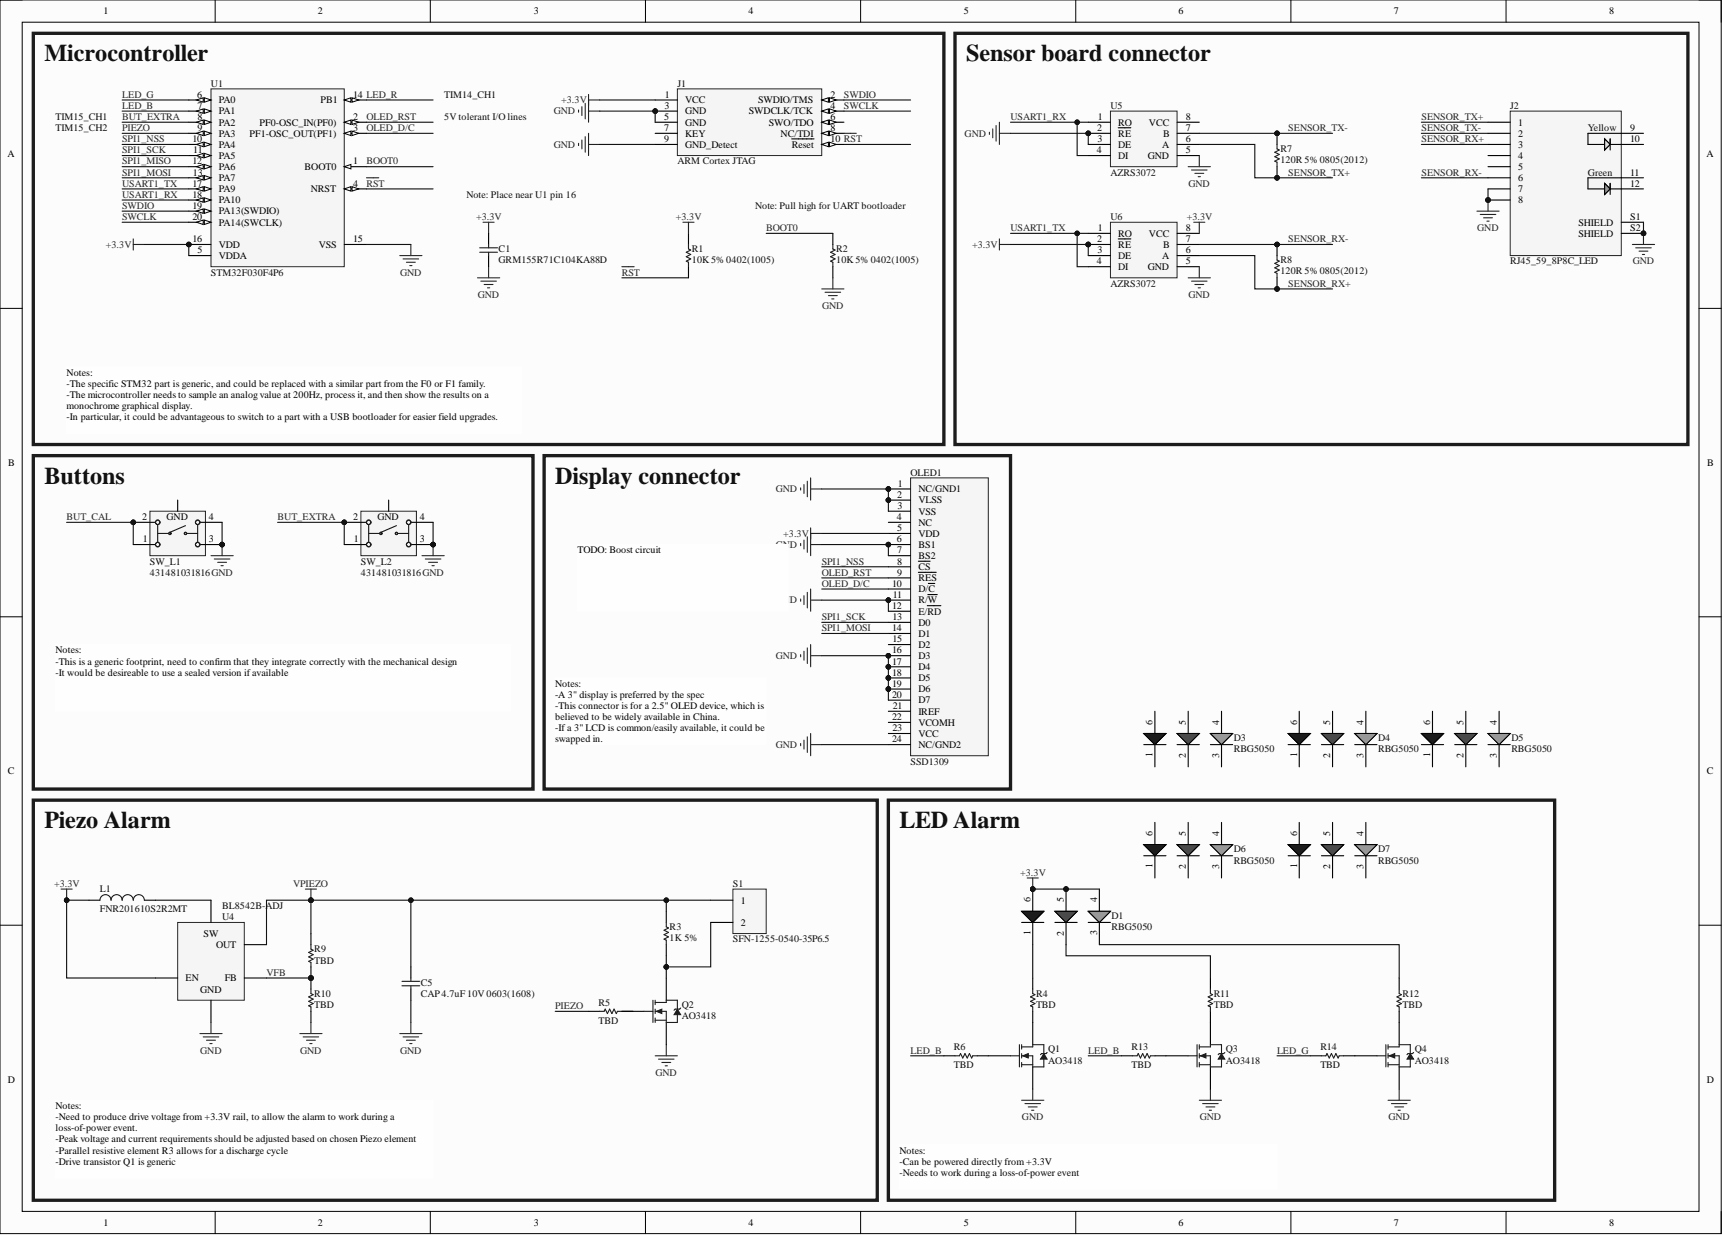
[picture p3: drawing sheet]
<svg xmlns="http://www.w3.org/2000/svg" width="393mm" height="282mm" viewBox="0 0 393 282" stroke-linecap="round" stroke-linejoin="round" font-family="sans-serif">
<defs><g id="words">
<g font-size="5.5" fill="#0e0e0e">
<text x="10.1" y="14">Microcontroller</text>
<text x="220.6" y="14">Sensor board connector</text>
<text x="10.1" y="110.4">Buttons</text>
<text x="126.8" y="110.4">Display connector</text>
<text x="10.1" y="189.1">Piezo Alarm</text>
<text x="205.3" y="189.1">LED Alarm</text>
</g>
<g font-size="2.3">
<text x="23.7" y="3.3">1</text>
<text x="72.6" y="3.3">2</text>
<text x="121.9" y="3.3">3</text>
<text x="170.9" y="3.3">4</text>
<text x="220" y="3.3">5</text>
<text x="269.1" y="3.3">6</text>
<text x="318.2" y="3.3">7</text>
<text x="367.3" y="3.3">8</text>
<text x="45" y="22.3">6</text>
<text x="49.9" y="23.6">PA0</text>
<text x="73.2" y="23.6">PB1</text>
<text x="80.6" y="22.3">14 LED_R</text>
<text x="151.8" y="22.3">1</text>
<text x="156.4" y="23.6">VCC</text>
<text x="173.1" y="23.6">SWDIO/TMS</text>
<text x="189.6" y="22.3">2</text>
<text x="45.1" y="24.9">7</text>
<text x="45.1" y="27.4">8</text>
<text x="45.1" y="29.9">9</text>
<text x="49.9" y="26.1">PA1</text>
<text x="49.9" y="28.7">PA2</text>
<text x="59.2" y="28.7">PF0-OSC_IN(PF0)</text>
<text x="80.6" y="27.4">2</text>
<text x="80.6" y="29.9">3</text>
<text x="151.6" y="27.4">5</text>
<text x="151.6" y="29.9">7</text>
<text x="151.7" y="24.9">3</text>
<text x="156.4" y="26.1">GND</text>
<text x="156.4" y="28.7">GND</text>
<text x="170.9" y="26.1">SWDCLK/TCK</text>
<text x="175.5" y="28.7">SWO/TDO</text>
<text x="189.6" y="24.9">4</text>
<text x="189.6" y="27.4">6</text>
<text x="189.6" y="29.9">8</text>
<text x="250.5" y="29.9">2</text>
<text x="250.6" y="27.4">1</text>
<text x="255.3" y="28.7">RO</text>
<text x="262.3" y="28.7">VCC</text>
<text x="270.7" y="29.9">7</text>
<text x="270.7" y="27.4">8</text>
<text x="346.5" y="28.7">1</text>
<text x="372.2" y="29.9">9</text>
<text x="1.7" y="35.9">A</text>
<text x="43.9" y="32.5">10</text>
<text x="44.1" y="35">11</text>
<text x="49.9" y="31.2">PA3</text>
<text x="49.9" y="33.7">PA4</text>
<text x="57" y="31.2">PF1-OSC_OUT(PF1)</text>
<text x="151.6" y="32.5">9</text>
<text x="156.4" y="31.2">KEY</text>
<text x="156.4" y="33.7">GND_Detect</text>
<text x="178.2" y="31.2">NC/TDI</text>
<text x="180.8" y="33.7">Reset</text>
<text x="189.6" y="32.5">10 RST</text>
<text x="250.4" y="35">4</text>
<text x="250.6" y="32.5">3</text>
<text x="255.3" y="31.2">RE</text>
<text x="255.3" y="33.7">DE</text>
<text x="265.3" y="33.7">A</text>
<text x="265.5" y="31.2">B</text>
<text x="270.7" y="35">5</text>
<text x="270.7" y="32.5">6</text>
<text x="346.5" y="31.2">2</text>
<text x="346.5" y="33.7">3</text>
<text x="372.2" y="32.5">10</text>
<text x="389.6" y="35.9">A</text>
<text x="43.9" y="37.5">12</text>
<text x="44" y="40.1">13</text>
<text x="49.9" y="36.3">PA5</text>
<text x="49.9" y="38.8">PA6</text>
<text x="49.9" y="41.3">PA7</text>
<text x="69.5" y="38.8">BOOT0</text>
<text x="80.6" y="37.5">1</text>
<text x="255.3" y="36.3">DI</text>
<text x="262" y="36.3">GND</text>
<text x="346.5" y="36.3">4</text>
<text x="346.5" y="38.8">5</text>
<text x="346.5" y="41.3">6</text>
<text x="372.2" y="40.1">11</text>
<text x="43.9" y="42.6">17</text>
<text x="43.9" y="45.1">18</text>
<text x="43.9" y="47.7">19</text>
<text x="49.9" y="43.9">PA9</text>
<text x="49.9" y="46.4">PA10</text>
<text x="71" y="43.9">NRST</text>
<text x="80.6" y="42.6">4</text>
<text x="346.5" y="43.9">7</text>
<text x="346.5" y="46.4">8</text>
<text x="372.2" y="42.6">12</text>
<text x="43.9" y="50.2">20</text>
<text x="49.9" y="48.9">PA13(SWDIO)</text>
<text x="49.9" y="51.5">PA14(SWCLK)</text>
<text x="250.6" y="52.8">1</text>
<text x="270.7" y="52.8">8</text>
<text x="360.3" y="51.5">SHIELD</text>
<text x="372.2" y="50.2">S1</text>
<text x="372.2" y="52.8">S2</text>
<text x="43.9" y="55.3">16</text>
<text x="45.1" y="57.8">5</text>
<text x="49.9" y="56.6">VDD</text>
<text x="49.9" y="59.1">VDDA</text>
<text x="72.8" y="56.6">VSS</text>
<text x="80.6" y="55.3">15</text>
<text x="250.5" y="55.3">2</text>
<text x="250.6" y="57.8">3</text>
<text x="255.3" y="54">RO</text>
<text x="255.3" y="56.6">RE</text>
<text x="255.3" y="59.1">DE</text>
<text x="262.3" y="54">VCC</text>
<text x="265.3" y="59.1">A</text>
<text x="265.5" y="56.6">B</text>
<text x="270.7" y="57.8">6</text>
<text x="270.7" y="55.3">7</text>
<text x="360.3" y="54">SHIELD</text>
<text x="250.4" y="60.4">4</text>
<text x="255.3" y="61.6">DI</text>
<text x="262" y="61.6">GND</text>
<text x="270.7" y="60.4">5</text>
<text x="15.2" y="85.7">Notes:</text>
<text x="15.2" y="88.3">-The specific STM32 part is generic, and could be replaced with a similar part from the F0 or F1 family.</text>
<text x="15.2" y="90.8">-The microcontroller needs to sample an analogvalue at 200Hz, process it, and then show the results on a</text>
<text x="15.2" y="93.3">monochrome graphical display.</text>
<text x="15.2" y="95.9">-In particular, it could be advantageous to switch to a part with a USB bootloader for easier field upgrades.</text>
<text x="1.9" y="106.4">B</text>
<text x="389.7" y="106.4">B</text>
<text x="204.8" y="113.6">2</text>
<text x="205" y="111.1">1</text>
<text x="209.7" y="112.4">NC/GND1</text>
<text x="32.4" y="118.7">2</text>
<text x="38" y="118.7">GND</text>
<text x="47.7" y="118.7">4</text>
<text x="80.6" y="118.7">2</text>
<text x="86.2" y="118.7">GND</text>
<text x="95.8" y="118.7">4</text>
<text x="204.8" y="118.7">4</text>
<text x="204.9" y="116.2">3</text>
<text x="209.7" y="114.9">VLSS</text>
<text x="209.7" y="117.4">VSS</text>
<text x="209.7" y="120">NC</text>
<text x="32.6" y="123.8">1</text>
<text x="47.7" y="123.8">3</text>
<text x="80.8" y="123.8">1</text>
<text x="95.8" y="123.8">3</text>
<text x="204.8" y="123.8">6</text>
<text x="204.8" y="121.2">5</text>
<text x="209.7" y="122.5">VDD</text>
<text x="209.7" y="125">BS1</text>
<text x="131.8" y="126.3">TODO: Boost circuit</text>
<text x="204.8" y="126.3">7</text>
<text x="204.8" y="128.9">8</text>
<text x="204.8" y="131.4">9</text>
<text x="209.7" y="127.6">BS2</text>
<text x="209.7" y="130.1">CS</text>
<text x="203.7" y="133.9">10</text>
<text x="203.8" y="136.5">11</text>
<text x="209.7" y="132.7">RES</text>
<text x="209.7" y="135.2">D/C</text>
<text x="209.7" y="137.7">R/W</text>
<text x="203.7" y="139">12</text>
<text x="203.7" y="141.5">13</text>
<text x="209.7" y="140.3">E/RD</text>
<text x="209.7" y="142.8">D0</text>
<text x="12.7" y="149.1">Notes:</text>
<text x="203.7" y="144.1">14</text>
<text x="203.7" y="149.1">16</text>
<text x="203.7" y="146.6">15</text>
<text x="209.7" y="145.3">D1</text>
<text x="209.7" y="147.9">D2</text>
<text x="12.7" y="151.7">-This is a generic footprint, need to confirm that they integrate correctly with the mechanical design</text>
<text x="12.7" y="154.2">-It would be desireable to use a sealed version ifavailable</text>
<text x="203.7" y="151.7">17</text>
<text x="203.7" y="154.2">18</text>
<text x="209.7" y="150.4">D3</text>
<text x="209.7" y="153">D4</text>
<text x="209.7" y="155.5">D5</text>
<text x="126.8" y="156.8">Notes:</text>
<text x="126.8" y="159.3">-A 3&quot; display is preferred by the spec</text>
<text x="126.8" y="161.8">-This connector is for a 2.5&quot; OLED device, which is</text>
<text x="203.7" y="156.8">19</text>
<text x="203.7" y="159.3">20</text>
<text x="203.8" y="161.8">21</text>
<text x="209.7" y="158">D6</text>
<text x="209.7" y="160.6">D7</text>
<text x="126.8" y="164.4">believed to be widely available in China.</text>
<text x="126.8" y="166.9">-If a 3&quot; LCD is common/easily available, it could be</text>
<text x="203.7" y="164.4">22</text>
<text x="203.7" y="166.9">23</text>
<text x="209.7" y="163.1">IREF</text>
<text x="209.7" y="165.6">VCOMH</text>
<text x="263.1" y="165.4" transform="rotate(-90 263.1 165.4)">6</text>
<text x="270.7" y="165.4" transform="rotate(-90 270.7 165.4)">5</text>
<text x="278.4" y="165.4" transform="rotate(-90 278.4 165.4)">4</text>
<text x="296.1" y="165.4" transform="rotate(-90 296.1 165.4)">6</text>
<text x="303.7" y="165.4" transform="rotate(-90 303.7 165.4)">5</text>
<text x="311.3" y="165.4" transform="rotate(-90 311.3 165.4)">4</text>
<text x="326.5" y="165.4" transform="rotate(-90 326.5 165.4)">6</text>
<text x="334.1" y="165.4" transform="rotate(-90 334.1 165.4)">5</text>
<text x="341.7" y="165.4" transform="rotate(-90 341.7 165.4)">4</text>
<text x="126.8" y="169.4">swapped in.</text>
<text x="203.7" y="169.4">24</text>
<text x="209.7" y="168.2">VCC</text>
<text x="209.7" y="170.7">NC/GND2</text>
<text x="263.1" y="172.8" transform="rotate(-90 263.1 172.8)">1</text>
<text x="270.7" y="173" transform="rotate(-90 270.7 173)">2</text>
<text x="278.4" y="172.9" transform="rotate(-90 278.4 172.9)">3</text>
<text x="296.1" y="172.8" transform="rotate(-90 296.1 172.8)">1</text>
<text x="303.7" y="173" transform="rotate(-90 303.7 173)">2</text>
<text x="311.3" y="172.9" transform="rotate(-90 311.3 172.9)">3</text>
<text x="326.5" y="172.8" transform="rotate(-90 326.5 172.8)">1</text>
<text x="334.1" y="173" transform="rotate(-90 334.1 173)">2</text>
<text x="341.7" y="172.9" transform="rotate(-90 341.7 172.9)">3</text>
<text x="1.8" y="176.7">C</text>
<text x="389.6" y="176.7">C</text>
<text x="263.1" y="190.7" transform="rotate(-90 263.1 190.7)">6</text>
<text x="270.7" y="190.7" transform="rotate(-90 270.7 190.7)">5</text>
<text x="278.4" y="190.7" transform="rotate(-90 278.4 190.7)">4</text>
<text x="296.1" y="190.7" transform="rotate(-90 296.1 190.7)">6</text>
<text x="303.7" y="190.7" transform="rotate(-90 303.7 190.7)">5</text>
<text x="311.3" y="190.7" transform="rotate(-90 311.3 190.7)">4</text>
<text x="263.1" y="198.2" transform="rotate(-90 263.1 198.2)">1</text>
<text x="270.7" y="198.4" transform="rotate(-90 270.7 198.4)">2</text>
<text x="278.4" y="198.3" transform="rotate(-90 278.4 198.3)">3</text>
<text x="296.1" y="198.2" transform="rotate(-90 296.1 198.2)">1</text>
<text x="303.7" y="198.4" transform="rotate(-90 303.7 198.4)">2</text>
<text x="311.3" y="198.3" transform="rotate(-90 311.3 198.3)">3</text>
<text x="169.1" y="206.2">1</text>
<text x="235.3" y="206" transform="rotate(-90 235.3 206)">6</text>
<text x="242.9" y="206" transform="rotate(-90 242.9 206)">5</text>
<text x="250.5" y="206" transform="rotate(-90 250.5 206)">4</text>
<text x="46.5" y="213.7">SW</text>
<text x="169.1" y="211.3">2</text>
<text x="235.3" y="213.4" transform="rotate(-90 235.3 213.4)">1</text>
<text x="242.9" y="213.6" transform="rotate(-90 242.9 213.6)">2</text>
<text x="250.5" y="213.5" transform="rotate(-90 250.5 213.5)">3</text>
<text x="49.3" y="216.4">OUT</text>
<text x="42.3" y="224">EN</text>
<text x="45.7" y="226.7">GND</text>
<text x="51.3" y="224">FB</text>
<text x="1.8" y="247.1">D</text>
<text x="389.6" y="247.1">D</text>
<text x="12.7" y="253.1">Notes:</text>
<text x="12.7" y="255.7">-Need to produce drive voltage from +3.3V rail, to allow the alarm to work during a</text>
<text x="12.7" y="258.2">l</text>
<text x="12.7" y="260.8">-Peak voltage and current requirements should be adjusted based on chosen Piezo element</text>
<text x="12.7" y="263.3">-Parallel resistive element R3 allows for a discharge cycle</text>
<text x="13.4" y="258.2">oss-of-power event.</text>
<text x="205.3" y="263.3">Notes:</text>
<text x="12.7" y="265.8">-Drive transistor Q1 is generic</text>
<text x="205.3" y="265.8">-Can be powered directly from +3.3V</text>
<text x="205.3" y="268.4">-Needs to work during a loss-of-power event</text>
<text x="23.7" y="279.8">1</text>
<text x="72.6" y="279.8">2</text>
<text x="121.9" y="279.8">3</text>
<text x="170.9" y="279.8">4</text>
<text x="220" y="279.8">5</text>
<text x="269.1" y="279.8">6</text>
<text x="318.2" y="279.8">7</text>
<text x="367.3" y="279.8">8</text>
</g>
<g font-size="2.3" fill="#262626">
<text x="27.9" y="22.3">LED_G</text>
<text x="128.1" y="23.6">+3.3V</text>
<text x="192.7" y="22.3">SWDIO</text>
<text x="27.9" y="29.9">PIEZO</text>
<text x="27.9" y="24.9">LED_B</text>
<text x="27.9" y="27.4">BUT_EXTRA</text>
<text x="83.7" y="29.9">OLED_D/C</text>
<text x="83.7" y="27.4">OLED_RST</text>
<text x="126.4" y="26.1">GND</text>
<text x="192.7" y="24.9">SWCLK</text>
<text x="230.7" y="27.4">USART1_RX</text>
<text x="294.1" y="29.9">SENSOR_TX-</text>
<text x="324.5" y="27.4">SENSOR_TX+</text>
<text x="324.5" y="29.9">SENSOR_TX-</text>
<text x="27.9" y="35">SPI1_SCK</text>
<text x="27.9" y="32.5">SPI1_NSS</text>
<text x="126.4" y="33.7">GND</text>
<text x="220.2" y="31.2">GND</text>
<text x="324.5" y="32.5">SENSOR_RX+</text>
<text x="27.9" y="40.1">SPI1_MOSI</text>
<text x="27.9" y="37.5">SPI1_MISO</text>
<text x="83.7" y="37.5">BOOT0</text>
<text x="294.1" y="40.1">SENSOR_TX+</text>
<text x="324.5" y="40.1">SENSOR_RX-</text>
<text x="27.9" y="47.7">SWDIO</text>
<text x="27.9" y="45.1">USART1_RX</text>
<text x="27.9" y="42.6">USART1_TX</text>
<text x="83.7" y="42.6">RST</text>
<text x="271.3" y="42.6">GND</text>
<text x="27.9" y="50.2">SWCLK</text>
<text x="108.7" y="50.2">+3.3V</text>
<text x="154.3" y="50.2">+3.3V</text>
<text x="174.9" y="52.8">BOOT0</text>
<text x="230.7" y="52.8">USART1_TX</text>
<text x="270.9" y="50.2">+3.3V</text>
<text x="337.3" y="52.8">GND</text>
<text x="24.2" y="56.6">+3.3V</text>
<text x="221.9" y="56.6">+3.3V</text>
<text x="294.1" y="55.3">SENSOR_RX-</text>
<text x="91.3" y="62.9">GND</text>
<text x="142" y="62.9">RST</text>
<text x="294.1" y="65.4">SENSOR_RX+</text>
<text x="372.7" y="60.4">GND</text>
<text x="109.1" y="68">GND</text>
<text x="187.7" y="70.5">GND</text>
<text x="271.3" y="68">GND</text>
<text x="177.1" y="112.4">GND</text>
<text x="15.2" y="118.7">BUT_CAL</text>
<text x="63.4" y="118.7">BUT_EXTRA</text>
<text x="177.1" y="125">GN</text>
<text x="178.8" y="122.5">+3.3V</text>
<text x="180.3" y="125">D</text>
<text x="187.6" y="128.9">SPI1_NSS</text>
<text x="187.6" y="131.4">OLED_RST</text>
<text x="177.1" y="137.7">GN</text>
<text x="180.3" y="137.7">D</text>
<text x="187.6" y="133.9">OLED_D/C</text>
<text x="187.6" y="141.5">SPI1_SCK</text>
<text x="187.6" y="144.1">SPI1_MOSI</text>
<text x="177.1" y="150.4">GND</text>
<text x="177.1" y="170.7">GND</text>
<text x="12.3" y="202.4">+3.3V</text>
<text x="66.9" y="202.4">VPIEZO</text>
<text x="232.9" y="199.9">+3.3V</text>
<text x="60.8" y="222.7">VFB</text>
<text x="126.8" y="230.3">PIEZO</text>
<text x="45.7" y="240.5">GND</text>
<text x="68.5" y="240.5">GND</text>
<text x="91.3" y="240.5">GND</text>
<text x="149.7" y="245.5">GND</text>
<text x="207.9" y="240.5">LED_B</text>
<text x="248.4" y="240.5">LED_B</text>
<text x="291.5" y="240.5">LED_G</text>
<text x="233.3" y="255.7">GND</text>
<text x="273.9" y="255.7">GND</text>
<text x="317" y="255.7">GND</text>
</g>
<g font-size="2.3" fill="#0e0e0e">
<text x="48.2" y="19.8">U1</text>
<text x="101.4" y="22.3">TIM14_CH1</text>
<text x="154.6" y="19.8">J1</text>
<text x="12.7" y="29.9">TIM15_CH2</text>
<text x="12.7" y="27.4">TIM15_CH1</text>
<text x="101.4" y="27.4">5V tolerant I/O lines</text>
<text x="253.5" y="24.9">U5</text>
<text x="344.8" y="24.9">J2</text>
<text x="362.5" y="29.9">Yellow</text>
<text x="292.3" y="34.7">R7</text>
<text x="154.6" y="37.5">ARM Cortex JTAG</text>
<text x="253.5" y="40.1">AZRS3072</text>
<text x="292.3" y="37.3">120R 5%0805(2012)</text>
<text x="362.5" y="40.1">Green</text>
<text x="106.5" y="45.1">Note: Place near U1 pin 16</text>
<text x="172.4" y="47.7">Note: Pull high for UART bootloader</text>
<text x="253.5" y="50.2">U6</text>
<text x="113.8" y="57.6">C1</text>
<text x="157.9" y="57.6">R1</text>
<text x="190.9" y="57.6">R2</text>
<text x="48.2" y="62.9">STM32F030F4P6</text>
<text x="113.8" y="60.1">GRM155R71C104KA88D</text>
<text x="157.9" y="60.1">10K5%0402(1005)</text>
<text x="190.9" y="60.1">10K5%0402(1005)</text>
<text x="253.5" y="65.4">AZRS3072</text>
<text x="292.3" y="60.1">R8</text>
<text x="292.3" y="62.6">120R 5%0805(2012)</text>
<text x="344.8" y="60.4">RJ45_59_8P8C_LED</text>
<text x="207.9" y="108.6">OLED1</text>
<text x="34.2" y="128.9">SW_L1</text>
<text x="34.2" y="131.4">431481031816GND</text>
<text x="82.4" y="128.9">SW_L2</text>
<text x="82.4" y="131.4">431481031816GND</text>
<text x="281.6" y="169.2">D3</text>
<text x="281.6" y="171.7">RBG5050</text>
<text x="314.6" y="169.2">D4</text>
<text x="314.6" y="171.7">RBG5050</text>
<text x="345" y="169.2">D5</text>
<text x="345" y="171.7">RBG5050</text>
<text x="207.9" y="174.5">SSD1309</text>
<text x="281.6" y="194.6">D6</text>
<text x="281.6" y="197.1">RBG5050</text>
<text x="314.6" y="194.6">D7</text>
<text x="314.6" y="197.1">RBG5050</text>
<text x="22.8" y="203.7">L1</text>
<text x="167.3" y="202.4">S1</text>
<text x="22.8" y="208.2">FNR201610S2R2MT</text>
<text x="50.7" y="207.5">BL8542B-ADJ</text>
<text x="253.8" y="209.8">D1</text>
<text x="50.7" y="210">U4</text>
<text x="152.9" y="212.3">R3</text>
<text x="152.9" y="214.8">1K 5%</text>
<text x="167.3" y="215.1">SFN-1255-0540-35P6.5</text>
<text x="253.8" y="212.3">RBG5050</text>
<text x="71.7" y="217.4">R9</text>
<text x="71.7" y="219.9">TBD</text>
<text x="71.7" y="227.5">R10</text>
<text x="96.1" y="225">C5</text>
<text x="96.1" y="227.5">CAP4.7uF 10V0603(1608)</text>
<text x="236.5" y="227.5">R4</text>
<text x="277.1" y="227.5">R11</text>
<text x="320.2" y="227.5">R12</text>
<text x="71.7" y="230.1">TBD</text>
<text x="136.6" y="229.6">R5</text>
<text x="136.6" y="233.6">TBD</text>
<text x="155.7" y="230.1">Q2</text>
<text x="155.7" y="232.6">AO3418</text>
<text x="236.5" y="230.1">TBD</text>
<text x="277.1" y="230.1">TBD</text>
<text x="320.2" y="230.1">TBD</text>
<text x="217.8" y="239.7">R6</text>
<text x="258.3" y="239.7">R13</text>
<text x="301.4" y="239.7">R14</text>
<text x="217.8" y="243.8">TBD</text>
<text x="239.3" y="240.2">Q1</text>
<text x="239.3" y="242.7">AO3418</text>
<text x="258.3" y="243.8">TBD</text>
<text x="279.9" y="240.2">Q3</text>
<text x="279.9" y="242.7">AO3418</text>
<text x="301.4" y="243.8">TBD</text>
<text x="323" y="240.2">Q4</text>
<text x="323" y="242.7">AO3418</text>
</g>
</g></defs>
<path d="M0 0h392.9v281.6h-392.9z" fill-rule="evenodd" fill="#fcfcfc"/>
<path d="M0 0h392.9v281.6h-392.9z" fill="none" stroke="#000" stroke-width=".23"/>
<path d="M5.1 5.1h382.8v271.4h-382.8z" fill-rule="evenodd" fill="#fcfcfc"/>
<g fill="none" stroke="#000" stroke-width=".23">
<path d="M0 0h5.1M49.1 0v5.1M98.2 0v5.1M147.4 0v5.1M196.5 0v5.1M245.6 0v5.1M294.7 0v5.1M343.8 0v5.1M387.9 0h5v5.1M5.1 5.1h382.8v271.4h-382.8zM0 70.4h5.1M387.9 70.4h5"/>
<path d="M0 140.8h5.1M387.9 140.8h5M0 211.2h5.1M387.9 211.2h5M49.1 276.5v5.1M98.2 276.5v5.1M147.4 276.5v5.1M196.5 276.5v5.1M245.6 276.5v5.1M294.7 276.5v5.1M343.8 276.5v5.1M392.9 276.5v5.1"/>
</g>
<circle cx="43.1" cy="55.8" r=".51" fill="#0e0e0e"/>
<circle cx="43.1" cy="55.8" r=".51" fill="none" stroke="#0e0e0e" stroke-width=".23"/>
<path d="M48.2 20.3h30.4v40.6h-30.4z" fill-rule="evenodd" fill="#f5f5f5"/>
<path d="M48.2 20.3h30.4v40.6h-30.4z" fill="none" stroke="#262626" stroke-width=".23"/>
<path d="M78.6 38h5.1" fill="none" stroke="#000" stroke-width=".25"/>
<path d="M78.6 38l1.5-.5v1z" fill="#fbfbfb"/>
<path d="M78.6 38l1.5-.5v1z" fill="none" stroke="#000" stroke-width=".23"/>
<path d="M78.6 43.1h5.1" fill="none" stroke="#000" stroke-width=".25"/>
<path d="M78.6 43.1l1.5-.5v1z" fill="#fbfbfb"/>
<path d="M78.6 43.1l1.5-.5v1z" fill="none" stroke="#000" stroke-width=".23"/>
<path d="M80.4 42.6l1.5 .5-1.5 .5z" fill="#fbfbfb"/>
<path d="M80.4 42.6l1.5 .5-1.5 .5z" fill="none" stroke="#000" stroke-width=".23"/>
<path d="M43.1 22.8h5.1" fill="none" stroke="#000" stroke-width=".25"/>
<path d="M46.6 22.3l1.6 .5-1.6 .5z" fill="#fbfbfb"/>
<path d="M46.6 22.3l1.6 .5-1.6 .5z" fill="none" stroke="#000" stroke-width=".23"/>
<path d="M44.9 22.8l1.5-.5v1z" fill="#fbfbfb"/>
<path d="M44.9 22.8l1.5-.5v1z" fill="none" stroke="#000" stroke-width=".23"/>
<path d="M43.1 25.4h5.1" fill="none" stroke="#000" stroke-width=".25"/>
<path d="M46.6 24.9l1.6 .5-1.6 .5z" fill="#fbfbfb"/>
<path d="M46.6 24.9l1.6 .5-1.6 .5z" fill="none" stroke="#000" stroke-width=".23"/>
<path d="M44.9 25.4l1.5-.5v1z" fill="#fbfbfb"/>
<path d="M44.9 25.4l1.5-.5v1z" fill="none" stroke="#000" stroke-width=".23"/>
<path d="M43.1 27.9h5.1" fill="none" stroke="#000" stroke-width=".25"/>
<path d="M46.6 27.4l1.6 .5-1.6 .5z" fill="#fbfbfb"/>
<path d="M46.6 27.4l1.6 .5-1.6 .5z" fill="none" stroke="#000" stroke-width=".23"/>
<path d="M44.9 27.9l1.5-.5v1z" fill="#fbfbfb"/>
<path d="M44.9 27.9l1.5-.5v1z" fill="none" stroke="#000" stroke-width=".23"/>
<path d="M43.1 30.4h5.1" fill="none" stroke="#000" stroke-width=".25"/>
<path d="M46.6 29.9l1.6 .5-1.6 .5z" fill="#fbfbfb"/>
<path d="M46.6 29.9l1.6 .5-1.6 .5z" fill="none" stroke="#000" stroke-width=".23"/>
<path d="M44.9 30.4l1.5-.5v1z" fill="#fbfbfb"/>
<path d="M44.9 30.4l1.5-.5v1z" fill="none" stroke="#000" stroke-width=".23"/>
<path d="M43.1 33h5.1" fill="none" stroke="#000" stroke-width=".25"/>
<path d="M46.6 32.5l1.6 .5-1.6 .5z" fill="#fbfbfb"/>
<path d="M46.6 32.5l1.6 .5-1.6 .5z" fill="none" stroke="#000" stroke-width=".23"/>
<path d="M44.9 33l1.5-.5v1z" fill="#fbfbfb"/>
<path d="M44.9 33l1.5-.5v1z" fill="none" stroke="#000" stroke-width=".23"/>
<path d="M43.1 35.5h5.1" fill="none" stroke="#000" stroke-width=".25"/>
<path d="M46.6 35l1.6 .5-1.6 .5z" fill="#fbfbfb"/>
<path d="M46.6 35l1.6 .5-1.6 .5z" fill="none" stroke="#000" stroke-width=".23"/>
<path d="M44.9 35.5l1.5-.5v1z" fill="#fbfbfb"/>
<path d="M44.9 35.5l1.5-.5v1z" fill="none" stroke="#000" stroke-width=".23"/>
<path d="M43.1 38h5.1" fill="none" stroke="#000" stroke-width=".25"/>
<path d="M46.6 37.5l1.6 .5-1.6 .5z" fill="#fbfbfb"/>
<path d="M46.6 37.5l1.6 .5-1.6 .5z" fill="none" stroke="#000" stroke-width=".23"/>
<path d="M44.9 38l1.5-.5v1z" fill="#fbfbfb"/>
<path d="M44.9 38l1.5-.5v1z" fill="none" stroke="#000" stroke-width=".23"/>
<path d="M43.1 40.6h5.1" fill="none" stroke="#000" stroke-width=".25"/>
<path d="M46.6 40.1l1.6 .5-1.6 .5z" fill="#fbfbfb"/>
<path d="M46.6 40.1l1.6 .5-1.6 .5z" fill="none" stroke="#000" stroke-width=".23"/>
<path d="M44.9 40.6l1.5-.5v1z" fill="#fbfbfb"/>
<path d="M44.9 40.6l1.5-.5v1z" fill="none" stroke="#000" stroke-width=".23"/>
<path d="M43.1 43.1h5.1" fill="none" stroke="#000" stroke-width=".25"/>
<path d="M46.6 42.6l1.6 .5-1.6 .5z" fill="#fbfbfb"/>
<path d="M46.6 42.6l1.6 .5-1.6 .5z" fill="none" stroke="#000" stroke-width=".23"/>
<path d="M44.9 43.1l1.5-.5v1z" fill="#fbfbfb"/>
<path d="M44.9 43.1l1.5-.5v1z" fill="none" stroke="#000" stroke-width=".23"/>
<path d="M43.1 45.7h5.1" fill="none" stroke="#000" stroke-width=".25"/>
<path d="M46.6 45.1l1.6 .6-1.6 .5z" fill="#fbfbfb"/>
<path d="M46.6 45.1l1.6 .6-1.6 .5z" fill="none" stroke="#000" stroke-width=".23"/>
<path d="M44.9 45.7l1.5-.6v1.1z" fill="#fbfbfb"/>
<path d="M44.9 45.7l1.5-.6v1.1z" fill="none" stroke="#000" stroke-width=".23"/>
<path d="M43.1 48.2h5.1" fill="none" stroke="#000" stroke-width=".25"/>
<path d="M46.6 47.7l1.6 .5-1.6 .5z" fill="#fbfbfb"/>
<path d="M46.6 47.7l1.6 .5-1.6 .5z" fill="none" stroke="#000" stroke-width=".23"/>
<path d="M44.9 48.2l1.5-.5v1z" fill="#fbfbfb"/>
<path d="M44.9 48.2l1.5-.5v1z" fill="none" stroke="#000" stroke-width=".23"/>
<path d="M43.1 50.7h5.1" fill="none" stroke="#000" stroke-width=".25"/>
<path d="M46.6 50.2l1.6 .5-1.6 .5z" fill="#fbfbfb"/>
<path d="M46.6 50.2l1.6 .5-1.6 .5z" fill="none" stroke="#000" stroke-width=".23"/>
<path d="M44.9 50.7l1.5-.5v1z" fill="#fbfbfb"/>
<path d="M44.9 50.7l1.5-.5v1z" fill="none" stroke="#000" stroke-width=".23"/>
<path d="M78.6 22.8h5.1" fill="none" stroke="#000" stroke-width=".25"/>
<path d="M78.6 22.8l1.5-.5v1z" fill="#fbfbfb"/>
<path d="M78.6 22.8l1.5-.5v1z" fill="none" stroke="#000" stroke-width=".23"/>
<path d="M80.4 22.3l1.5 .5-1.5 .5z" fill="#fbfbfb"/>
<path d="M80.4 22.3l1.5 .5-1.5 .5z" fill="none" stroke="#000" stroke-width=".23"/>
<path d="M78.6 27.9h5.1" fill="none" stroke="#000" stroke-width=".25"/>
<path d="M78.6 27.9l1.5-.5v1z" fill="#fbfbfb"/>
<path d="M78.6 27.9l1.5-.5v1z" fill="none" stroke="#000" stroke-width=".23"/>
<path d="M80.4 27.4l1.5 .5-1.5 .5z" fill="#fbfbfb"/>
<path d="M80.4 27.4l1.5 .5-1.5 .5z" fill="none" stroke="#000" stroke-width=".23"/>
<path d="M78.6 30.4h5.1" fill="none" stroke="#000" stroke-width=".25"/>
<path d="M78.6 30.4l1.5-.5v1z" fill="#fbfbfb"/>
<path d="M78.6 30.4l1.5-.5v1z" fill="none" stroke="#000" stroke-width=".23"/>
<path d="M80.4 29.9l1.5 .5-1.5 .5z" fill="#fbfbfb"/>
<path d="M80.4 29.9l1.5 .5-1.5 .5z" fill="none" stroke="#000" stroke-width=".23"/>
<path d="M43.1 55.8h5.1" fill="none" stroke="#000" stroke-width=".25"/>
<circle cx="43.1" cy="55.8" r=".51" fill="#0e0e0e"/>
<circle cx="43.1" cy="55.8" r=".51" fill="none" stroke="#0e0e0e" stroke-width=".23"/>
<path d="M43.1 58.3h5.1M78.6 55.8h5.1M111.5 53.3v2.5M111.5 58.3v2.6" fill="none" stroke="#000" stroke-width=".25"/>
<g fill="none" stroke="#262626" stroke-width=".25">
<path d="M30.4 54.5v2.6M30.4 55.8h2.6M91.3 58.3h5M92 59.1h3.6M92.8 59.9h2M93.8 55.8v2.5M110.3 50.7h2.5M111.5 50.7v2.6M93.5 60.6h.6M109 63.4h5.1M109.8 64.2h3.5M110.5 64.9h2.1"/>
<path d="M111.3 65.7h.5M111.5 60.9v2.5"/>
</g>
<path d="M109.5 56.6h4.1M109.5 57.6h4.1M111.5 55.8v.8M111.5 57.6v.7" fill="none" stroke="#1c1c1c" stroke-width=".25"/>
<circle cx="149.6" cy="25.4" r=".51" fill="#0e0e0e"/>
<circle cx="149.6" cy="25.4" r=".51" fill="none" stroke="#0e0e0e" stroke-width=".23"/>
<path d="M154.6 20.3h33v15.2h-33z" fill-rule="evenodd" fill="#f5f5f5"/>
<path d="M154.6 20.3h33v15.2h-33z" fill="none" stroke="#262626" stroke-width=".23"/>
<path d="M149.6 22.8h5M149.6 25.4h5" fill="none" stroke="#000" stroke-width=".25"/>
<circle cx="149.6" cy="25.4" r=".51" fill="#0e0e0e"/>
<circle cx="149.6" cy="25.4" r=".51" fill="none" stroke="#0e0e0e" stroke-width=".23"/>
<path d="M149.6 27.9h5M149.6 30.4h5M149.6 33h5M187.6 22.8h5.1" fill="none" stroke="#000" stroke-width=".25"/>
<path d="M187.6 22.8l1.5-.5v1z" fill="#fbfbfb"/>
<path d="M187.6 22.8l1.5-.5v1z" fill="none" stroke="#000" stroke-width=".23"/>
<path d="M189.4 22.3l1.5 .5-1.5 .5z" fill="#fbfbfb"/>
<path d="M189.4 22.3l1.5 .5-1.5 .5z" fill="none" stroke="#000" stroke-width=".23"/>
<path d="M187.6 25.4h5.1" fill="none" stroke="#000" stroke-width=".25"/>
<path d="M187.6 25.4l1.5-.5v1z" fill="#fbfbfb"/>
<path d="M187.6 25.4l1.5-.5v1z" fill="none" stroke="#000" stroke-width=".23"/>
<path d="M189.4 24.9l1.5 .5-1.5 .5z" fill="#fbfbfb"/>
<path d="M189.4 24.9l1.5 .5-1.5 .5z" fill="none" stroke="#000" stroke-width=".23"/>
<path d="M187.6 27.9h5.1" fill="none" stroke="#000" stroke-width=".25"/>
<path d="M187.6 27.9l1.5-.5v1z" fill="#fbfbfb"/>
<path d="M187.6 27.9l1.5-.5v1z" fill="none" stroke="#000" stroke-width=".23"/>
<path d="M189.4 27.4l1.5 .5-1.5 .5z" fill="#fbfbfb"/>
<path d="M189.4 27.4l1.5 .5-1.5 .5z" fill="none" stroke="#000" stroke-width=".23"/>
<path d="M187.6 30.4h5.1" fill="none" stroke="#000" stroke-width=".25"/>
<path d="M187.6 30.4l1.5-.5v1z" fill="#fbfbfb"/>
<path d="M187.6 30.4l1.5-.5v1z" fill="none" stroke="#000" stroke-width=".23"/>
<path d="M189.4 29.9l1.5 .5-1.5 .5z" fill="#fbfbfb"/>
<path d="M189.4 29.9l1.5 .5-1.5 .5z" fill="none" stroke="#000" stroke-width=".23"/>
<path d="M187.6 33h5.1" fill="none" stroke="#000" stroke-width=".25"/>
<path d="M187.6 33l1.5-.5v1z" fill="#fbfbfb"/>
<path d="M187.6 33l1.5-.5v1z" fill="none" stroke="#000" stroke-width=".23"/>
<path d="M189.4 32.5l1.5 .5-1.5 .5z" fill="#fbfbfb"/>
<path d="M189.4 32.5l1.5 .5-1.5 .5z" fill="none" stroke="#000" stroke-width=".23"/>
<path d="M180.7 31.7h5.1M157.2 53.3v2.5M190.1 53.3v2.5M157.2 60.9v2.5M190.1 60.9v2.5M134.4 230.8h2.5M142 230.8h2.5M235.8 223.2v2.6M235.8 230.8v2.6M215.5 241h2.5M223.1 241h2.5" fill="none" stroke="#000" stroke-width=".25"/>
<g fill="none" stroke="#262626" stroke-width=".25">
<path d="M132.1 25.1v.5M132.1 32.7v.5M132.8 24.3v2.1M132.8 32v2M133.6 23.6v3.5M133.6 31.2v3.5M134.4 21.6v6.3M134.4 30.4v5.1M134.4 22.8h2.5M134.4 33h2.5M134.4 25.4h2.5M192.7 30.4h2.8"/>
<path d="M83.7 40.6h2.8M155.9 50.7h2.5M157.2 50.7v2.6M142 60.9h2.8M187.6 65.9h5.1M188.4 66.7h3.5M189.1 67.5h2M189.9 68.2h.5M190.1 63.4v2.5M182.8 124v.5M183.5 123.3v2M184.3 122.5v3.6"/>
<path d="M185.1 120.5v6.3M185.1 121.8h2.5M185.1 124.3h2.5M152.1 238.4v2.6M149.6 241h5M150.3 241.7h3.6M151.1 242.5h2M151.9 243.3h.5M233.2 251.1h5.1M234 251.9h3.5M234.7 252.6h2.1M235.5 253.4h.5"/>
<path d="M235.8 248.6v2.5"/>
</g>
<path d="M157.2 55.8v1l.5 .3-1 .5 1 .5-1 .5 1 .5-1 .5 .5 .3v1M190.1 55.8v1l.5 .3-1 .5 1 .5-1 .5 1 .5-1 .5 .5 .3v1M136.9 230.8h1l.3-.5 .5 1 .5-1 .5 1 .5-1 .5 1 .3-.5h1M235.8 225.8v1l.5 .2-1 .5 1 .5-1 .5 1 .5-1 .6 .5 .2v1M218 241h1l.3-.5 .5 1 .5-1 .5 1 .5-1 .5 1 .3-.5h1" fill="none" stroke="#1c1c1c" stroke-width=".25"/>
<circle cx="30.4" cy="119.2" r=".51" fill="#0e0e0e"/>
<circle cx="30.4" cy="119.2" r=".51" fill="none" stroke="#0e0e0e" stroke-width=".23"/>
<circle cx="50.7" cy="124.3" r=".51" fill="#0e0e0e"/>
<circle cx="50.7" cy="124.3" r=".51" fill="none" stroke="#0e0e0e" stroke-width=".23"/>
<path d="M34.2 116.7h12.7v10.1h-12.7z" fill-rule="evenodd" fill="#f5f5f5"/>
<path d="M34.2 116.7h12.7v10.1h-12.7z" fill="none" stroke="#262626" stroke-width=".23"/>
<path d="M30.4 119.2h5.1M30.4 124.3h5.1" fill="none" stroke="#000" stroke-width=".25"/>
<circle cx="30.4" cy="119.2" r=".51" fill="#0e0e0e"/>
<circle cx="30.4" cy="119.2" r=".51" fill="none" stroke="#0e0e0e" stroke-width=".23"/>
<path d="M45.6 124.3h5.1" fill="none" stroke="#000" stroke-width=".25"/>
<circle cx="50.7" cy="124.3" r=".51" fill="#0e0e0e"/>
<circle cx="50.7" cy="124.3" r=".51" fill="none" stroke="#0e0e0e" stroke-width=".23"/>
<path d="M40.6 114.1v2.6M45.6 119.2h5.1" fill="none" stroke="#000" stroke-width=".25"/>
<g fill="none" stroke="#1c1c1c" stroke-width=".25">
<path d="M36 119.7v4.1M45.1 119.7v4.1M36 121.8h2.5M42.6 121.8h2.5"/>
<circle cx="36" cy="119.2" r=".51"/>
<circle cx="45.1" cy="119.2" r=".51"/>
<circle cx="36" cy="124.3" r=".51"/>
<circle cx="38.8" cy="121.7" r=".25"/>
<circle cx="38.8" cy="121.8" r=".25"/>
<circle cx="42.3" cy="121.7" r=".25"/>
<circle cx="42.3" cy="121.8" r=".25"/>
<circle cx="45.1" cy="124.3" r=".51"/>
</g>
<path d="M42.3 120l-3.5 1.5" fill="none" stroke="#151515" stroke-width=".25"/>
<circle cx="78.6" cy="119.2" r=".51" fill="#0e0e0e"/>
<circle cx="78.6" cy="119.2" r=".51" fill="none" stroke="#0e0e0e" stroke-width=".23"/>
<circle cx="98.9" cy="124.3" r=".51" fill="#0e0e0e"/>
<circle cx="98.9" cy="124.3" r=".51" fill="none" stroke="#0e0e0e" stroke-width=".23"/>
<path d="M82.4 116.7h12.7v10.1h-12.7z" fill-rule="evenodd" fill="#f5f5f5"/>
<path d="M82.4 116.7h12.7v10.1h-12.7z" fill="none" stroke="#262626" stroke-width=".23"/>
<path d="M78.6 119.2h5.1M78.6 124.3h5.1" fill="none" stroke="#000" stroke-width=".25"/>
<circle cx="78.6" cy="119.2" r=".51" fill="#0e0e0e"/>
<circle cx="78.6" cy="119.2" r=".51" fill="none" stroke="#0e0e0e" stroke-width=".23"/>
<path d="M93.8 124.3h5.1" fill="none" stroke="#000" stroke-width=".25"/>
<circle cx="98.9" cy="124.3" r=".51" fill="#0e0e0e"/>
<circle cx="98.9" cy="124.3" r=".51" fill="none" stroke="#0e0e0e" stroke-width=".23"/>
<path d="M88.7 114.1v2.6M93.8 119.2h5.1" fill="none" stroke="#000" stroke-width=".25"/>
<g fill="none" stroke="#1c1c1c" stroke-width=".25">
<path d="M84.2 119.7v4.1M93.3 119.7v4.1M84.2 121.8h2.5M90.8 121.8h2.5"/>
<circle cx="84.2" cy="119.2" r=".51"/>
<circle cx="93.3" cy="119.2" r=".51"/>
<circle cx="84.2" cy="124.3" r=".51"/>
<circle cx="87" cy="121.7" r=".25"/>
<circle cx="87" cy="121.8" r=".25"/>
<circle cx="90.5" cy="121.7" r=".25"/>
<circle cx="90.5" cy="121.8" r=".25"/>
<circle cx="93.3" cy="124.3" r=".51"/>
</g>
<path d="M90.5 120l-3.5 1.5" fill="none" stroke="#151515" stroke-width=".25"/>
<path d="M48.2 126.8h5M48.9 127.6h3.6M49.7 128.3h2M50.4 129.1h.6M50.7 124.3v2.5" fill="none" stroke="#262626" stroke-width=".25"/>
<circle cx="50.7" cy="124.3" r=".51" fill="#0e0e0e"/>
<circle cx="50.7" cy="124.3" r=".51" fill="none" stroke="#0e0e0e" stroke-width=".23"/>
<path d="M96.3 126.8h5.1M97.1 127.6h3.5M97.9 128.3h2M98.6 129.1h.5M98.9 124.3v2.5" fill="none" stroke="#262626" stroke-width=".25"/>
<circle cx="98.9" cy="124.3" r=".51" fill="#0e0e0e"/>
<circle cx="98.9" cy="124.3" r=".51" fill="none" stroke="#0e0e0e" stroke-width=".23"/>
<path d="M7.6 7.6h207.9v93.9h-207.9zM218 7.6h167.3v93.9h-167.3zM7.6 104h114.1v76.1h-114.1zM124.2 104h106.5v76.1h-106.5zM7.6 182.6h192.7v91.3h-192.7zM202.8 182.6h152.1v91.3h-152.1z" fill="none" stroke="#1c1c1c" stroke-width=".76"/>
<path d="M126.8 154.7h48.1v15.2h-48.1z" fill-rule="evenodd" fill="#fefefe"/>
<path d="M126.8 154.7h48.1v15.2h-48.1z" fill="none" stroke="#fefefe" stroke-width=".23"/>
<path d="M234.5 200.4h2.5M235.8 200.4v2.5" fill="none" stroke="#262626" stroke-width=".25"/>
<circle cx="235.8" cy="202.9" r=".51" fill="#0e0e0e"/>
<circle cx="235.8" cy="202.9" r=".51" fill="none" stroke="#0e0e0e" stroke-width=".23"/>
<path d="M167.3 202.9h7.6v10.2h-7.6z" fill-rule="evenodd" fill="#f5f5f5"/>
<path d="M167.3 202.9h7.6v10.2h-7.6z" fill="none" stroke="#262626" stroke-width=".23"/>
<path d="M162.2 205.5h5.1M162.2 210.5h5.1" fill="none" stroke="#000" stroke-width=".25"/>
<path d="M69.7 202.9h2.6M71 202.9v2.6M91.3 235.9h5M92 236.7h3.6M92.8 237.4h2M93.5 238.2h.6M93.8 233.4v2.5" fill="none" stroke="#262626" stroke-width=".25"/>
<circle cx="71" cy="205.5" r=".51" fill="#0e0e0e"/>
<circle cx="71" cy="205.5" r=".51" fill="none" stroke="#0e0e0e" stroke-width=".23"/>
<path d="M93.8 220.7v2.5M93.8 225.8v2.5" fill="none" stroke="#000" stroke-width=".25"/>
<path d="M91.8 224h4M91.8 225h4M93.8 223.2v.8M93.8 225v.8" fill="none" stroke="#1c1c1c" stroke-width=".25"/>
<path d="M40.6 210.5h15.2v17.8h-15.2z" fill-rule="evenodd" fill="#f5f5f5"/>
<path d="M40.6 210.5h15.2v17.8h-15.2z" fill="none" stroke="#262626" stroke-width=".23"/>
<path d="M20.3 205.5h2.5M33 205.5h2.5M48.2 205.5v5M55.8 215.6h5M35.5 223.2h5.1M48.2 228.3v5.1M55.8 223.2h5" fill="none" stroke="#000" stroke-width=".25"/>
<path d="M13.9 202.9h2.6M15.2 202.9v2.6M45.6 235.9h5.1M46.4 236.7h3.5M47.2 237.4h2M47.9 238.2h.5M48.2 233.4v2.5" fill="none" stroke="#262626" stroke-width=".25"/>
<path d="M22.8 205.5a1.27 1.27 0 0 1 1.3-1.3 1.27 1.27 0 0 1 1.3 1.3 1.27 1.27 0 0 1 1.2-1.3 1.27 1.27 0 0 1 1.3 1.3 1.27 1.27 0 0 1 1.3-1.3 1.27 1.27 0 0 1 1.2 1.3 1.27 1.27 0 0 1 1.3-1.3 1.27 1.27 0 0 1 1.3 1.3" fill="none" stroke="#1c1c1c" stroke-width=".25"/>
<circle cx="15.2" cy="205.5" r=".51" fill="#0e0e0e"/>
<circle cx="15.2" cy="205.5" r=".51" fill="none" stroke="#0e0e0e" stroke-width=".23"/>
<path d="M68.4 235.9h5.1M69.2 236.7h3.6M70 237.4h2M70.7 238.2h.5M71 233.4v2.5" fill="none" stroke="#262626" stroke-width=".25"/>
<path d="M12.7 251.1h86.2v17.8h-86.2z" fill-rule="evenodd" fill="#fefefe"/>
<path d="M12.7 251.1h86.2v17.8h-86.2z" fill="none" stroke="#fefefe" stroke-width=".23"/>
<path d="M152.1 208v2.5M152.1 215.6v2.5" fill="none" stroke="#000" stroke-width=".25"/>
<path d="M152.1 210.5v1l.5 .3-1 .5 1 .5-1 .5 1 .5-1 .5 .5 .3v1" fill="none" stroke="#1c1c1c" stroke-width=".25"/>
<circle cx="71" cy="223.2" r=".51" fill="#0e0e0e"/>
<circle cx="71" cy="223.2" r=".51" fill="none" stroke="#0e0e0e" stroke-width=".23"/>
<path d="M71 213.1v2.5M71 220.7v2.5" fill="none" stroke="#000" stroke-width=".25"/>
<circle cx="71" cy="223.2" r=".51" fill="#0e0e0e"/>
<circle cx="71" cy="223.2" r=".51" fill="none" stroke="#0e0e0e" stroke-width=".23"/>
<path d="M71 215.6v1l.5 .3-1 .5 1 .5-1 .5 1 .5-1 .5 .5 .3v1" fill="none" stroke="#1c1c1c" stroke-width=".25"/>
<circle cx="71" cy="223.2" r=".51" fill="#0e0e0e"/>
<circle cx="71" cy="223.2" r=".51" fill="none" stroke="#0e0e0e" stroke-width=".23"/>
<path d="M71 223.2v2.6" fill="none" stroke="#000" stroke-width=".25"/>
<circle cx="71" cy="223.2" r=".51" fill="#0e0e0e"/>
<circle cx="71" cy="223.2" r=".51" fill="none" stroke="#0e0e0e" stroke-width=".23"/>
<path d="M71 230.8v2.6M142 230.8h5M152.1 223.2v5.1M152.1 233.4v5" fill="none" stroke="#000" stroke-width=".25"/>
<path d="M71 225.8v1l.5 .2-1 .5 1 .5-1 .5 1 .5-1 .6 .5 .2v1M147 230.8h2.1M149.1 228.3v5.1M149.6 228.8h2.5v-.5h2.5v5.1h-2.5v-2.6h-2.5M149.6 228.3v1M149.6 230.3v1M149.6 232.3v1.1M149.6 232.9h2.5M155.4 230.1l-.3 .2h-1l-.2 .3" fill="none" stroke="#1c1c1c" stroke-width=".25"/>
<path d="M154.6 230.3l.8 1.3h-1.5z" fill-rule="evenodd" fill="#1c1c1c"/>
<path d="M154.6 230.3l.8 1.3h-1.5z" fill="none" stroke="#1c1c1c" stroke-width=".23"/>
<path d="M149.8 230.8l1.3-.5v1z" fill="#1c1c1c"/>
<path d="M149.8 230.8l1.3-.5v1z" fill="none" stroke="#1c1c1c" stroke-width=".23"/>
<path d="M235.8 233.4v5M225.6 241h5.1M235.8 243.5v5.1" fill="none" stroke="#000" stroke-width=".25"/>
<path d="M232.7 238.4v5.1M233.2 238.9h2.6v-.5h2.5v5.1h-2.5v-2.5h-2.6M233.2 238.4v1M230.7 241h2M233.2 240.5v1M233.2 242.5v1M233.2 243h2.6M239.1 240.2l-.3 .3h-1l-.3 .2" fill="none" stroke="#1c1c1c" stroke-width=".25"/>
<path d="M238.3 240.5l.8 1.2h-1.6z" fill-rule="evenodd" fill="#1c1c1c"/>
<path d="M238.3 240.5l.8 1.2h-1.6z" fill="none" stroke="#1c1c1c" stroke-width=".23"/>
<path d="M233.5 241l1.2-.5v1z" fill="#1c1c1c"/>
<path d="M233.5 241l1.2-.5v1z" fill="none" stroke="#1c1c1c" stroke-width=".23"/>
<path d="M205.3 261.3h86.2v10.1h-86.2z" fill-rule="evenodd" fill="#fefefe"/>
<path d="M205.3 261.3h86.2v10.1h-86.2z" fill="none" stroke="#fefefe" stroke-width=".23"/>
<path d="M15.2 83.7h103.9v15.2h-103.9z" fill-rule="evenodd" fill="#fefefe"/>
<path d="M15.2 83.7h103.9v15.2h-103.9z" fill="none" stroke="#fefefe" stroke-width=".23"/>
<path d="M12.7 147.1h103.9v15.2h-103.9z" fill-rule="evenodd" fill="#fefefe"/>
<path d="M12.7 147.1h103.9v15.2h-103.9z" fill="none" stroke="#fefefe" stroke-width=".23"/>
<circle cx="202.8" cy="111.6" r=".51" fill="#0e0e0e"/>
<circle cx="202.8" cy="111.6" r=".51" fill="none" stroke="#0e0e0e" stroke-width=".23"/>
<circle cx="202.8" cy="114.1" r=".51" fill="#0e0e0e"/>
<circle cx="202.8" cy="114.1" r=".51" fill="none" stroke="#0e0e0e" stroke-width=".23"/>
<circle cx="202.8" cy="124.3" r=".51" fill="#0e0e0e"/>
<circle cx="202.8" cy="124.3" r=".51" fill="none" stroke="#0e0e0e" stroke-width=".23"/>
<circle cx="202.8" cy="137" r=".51" fill="#0e0e0e"/>
<circle cx="202.8" cy="137" r=".51" fill="none" stroke="#0e0e0e" stroke-width=".23"/>
<circle cx="202.8" cy="149.7" r=".51" fill="#0e0e0e"/>
<circle cx="202.8" cy="149.7" r=".51" fill="none" stroke="#0e0e0e" stroke-width=".23"/>
<circle cx="202.8" cy="152.2" r=".51" fill="#0e0e0e"/>
<circle cx="202.8" cy="152.2" r=".51" fill="none" stroke="#0e0e0e" stroke-width=".23"/>
<circle cx="202.8" cy="154.7" r=".51" fill="#0e0e0e"/>
<circle cx="202.8" cy="154.7" r=".51" fill="none" stroke="#0e0e0e" stroke-width=".23"/>
<circle cx="202.8" cy="157.3" r=".51" fill="#0e0e0e"/>
<circle cx="202.8" cy="157.3" r=".51" fill="none" stroke="#0e0e0e" stroke-width=".23"/>
<path d="M207.9 109.1h17.7v63.4h-17.7z" fill-rule="evenodd" fill="#f5f5f5"/>
<path d="M207.9 109.1h17.7v63.4h-17.7z" fill="none" stroke="#262626" stroke-width=".23"/>
<path d="M202.8 111.6h5.1" fill="none" stroke="#000" stroke-width=".25"/>
<circle cx="202.8" cy="111.6" r=".51" fill="#0e0e0e"/>
<circle cx="202.8" cy="111.6" r=".51" fill="none" stroke="#0e0e0e" stroke-width=".23"/>
<path d="M202.8 114.1h5.1" fill="none" stroke="#000" stroke-width=".25"/>
<circle cx="202.8" cy="114.1" r=".51" fill="#0e0e0e"/>
<circle cx="202.8" cy="114.1" r=".51" fill="none" stroke="#0e0e0e" stroke-width=".23"/>
<path d="M202.8 116.7h5.1M202.8 119.2h5.1M202.8 121.8h5.1M202.8 124.3h5.1" fill="none" stroke="#000" stroke-width=".25"/>
<circle cx="202.8" cy="124.3" r=".51" fill="#0e0e0e"/>
<circle cx="202.8" cy="124.3" r=".51" fill="none" stroke="#0e0e0e" stroke-width=".23"/>
<path d="M202.8 126.8h5.1M202.8 129.4h5.1M202.8 131.9h5.1M202.8 134.4h5.1M202.8 137h5.1M209.7 128.1h2.6M209.7 130.6h4M211.8 135.7h2.2M211.9 133.2h1.5" fill="none" stroke="#000" stroke-width=".25"/>
<circle cx="202.8" cy="137" r=".51" fill="#0e0e0e"/>
<circle cx="202.8" cy="137" r=".51" fill="none" stroke="#0e0e0e" stroke-width=".23"/>
<path d="M202.8 139.5h5.1M211.7 138.2h3.1M202.8 142h5.1M202.8 144.6h5.1M202.8 147.1h5.1M202.8 149.7h5.1" fill="none" stroke="#000" stroke-width=".25"/>
<circle cx="202.8" cy="149.7" r=".51" fill="#0e0e0e"/>
<circle cx="202.8" cy="149.7" r=".51" fill="none" stroke="#0e0e0e" stroke-width=".23"/>
<path d="M202.8 152.2h5.1" fill="none" stroke="#000" stroke-width=".25"/>
<circle cx="202.8" cy="152.2" r=".51" fill="#0e0e0e"/>
<circle cx="202.8" cy="152.2" r=".51" fill="none" stroke="#0e0e0e" stroke-width=".23"/>
<path d="M202.8 154.7h5.1" fill="none" stroke="#000" stroke-width=".25"/>
<circle cx="202.8" cy="154.7" r=".51" fill="#0e0e0e"/>
<circle cx="202.8" cy="154.7" r=".51" fill="none" stroke="#0e0e0e" stroke-width=".23"/>
<path d="M202.8 157.3h5.1" fill="none" stroke="#000" stroke-width=".25"/>
<circle cx="202.8" cy="157.3" r=".51" fill="#0e0e0e"/>
<circle cx="202.8" cy="157.3" r=".51" fill="none" stroke="#0e0e0e" stroke-width=".23"/>
<path d="M202.8 159.8h5.1M202.8 162.3h5.1M202.8 164.9h5.1M202.8 167.4h5.1M202.8 169.9h5.1" fill="none" stroke="#000" stroke-width=".25"/>
<g fill="none" stroke="#262626" stroke-width=".25">
<path d="M182.8 111.3v.6M183.5 110.6v2M184.3 109.8v3.6M185.1 109.1v5M185.1 111.6h2.5M182.8 136.7v.5M183.5 136v2M184.3 135.2v3.5M185.1 134.4v5.1M185.1 137h2.5M182.8 149.4v.5M183.5 148.6v2.1"/>
<path d="M184.3 147.9v3.5M185.1 147.1v5.1M185.1 149.7h2.5M182.8 169.7v.5M183.5 168.9v2.1M184.3 168.2v3.5M185.1 167.4v5.1M185.1 169.9h2.5"/>
</g>
<path d="M131.8 124.3h48.2v15.2h-48.2z" fill-rule="evenodd" fill="#fefefe"/>
<path d="M131.8 124.3h48.2v15.2h-48.2z" fill="none" stroke="#fefefe" stroke-width=".23"/>
<path d="M337.2 48.2h5M337.9 48.9h3.6M338.7 49.7h2M339.4 50.5h.6M339.7 45.7v2.5" fill="none" stroke="#262626" stroke-width=".25"/>
<circle cx="339.7" cy="45.7" r=".51" fill="#0e0e0e"/>
<circle cx="339.7" cy="45.7" r=".51" fill="none" stroke="#0e0e0e" stroke-width=".23"/>
<circle cx="375.2" cy="53.3" r=".51" fill="#0e0e0e"/>
<circle cx="375.2" cy="53.3" r=".51" fill="none" stroke="#0e0e0e" stroke-width=".23"/>
<circle cx="339.7" cy="45.7" r=".51" fill="#0e0e0e"/>
<circle cx="339.7" cy="45.7" r=".51" fill="none" stroke="#0e0e0e" stroke-width=".23"/>
<path d="M344.8 25.4h25.3v32.9h-25.3z" fill-rule="evenodd" fill="#f5f5f5"/>
<path d="M344.8 25.4h25.3v32.9h-25.3z" fill="none" stroke="#262626" stroke-width=".23"/>
<path d="M366.3 31.7l1.3 1.3-1.3 1.2zM367.6 33h7.6M367.6 31.7v2.5M375.2 30.4h-12.7v2.6h3.8M366.3 41.8l1.3 1.3-1.3 1.3zM367.6 43.1h7.6M367.6 41.8v2.6M370.1 50.7h5.1M370.1 53.3h5.1M375.2 40.6h-12.7v2.5h3.8" fill="none" stroke="#000" stroke-width=".25"/>
<circle cx="375.2" cy="53.3" r=".51" fill="#0e0e0e"/>
<circle cx="375.2" cy="53.3" r=".51" fill="none" stroke="#0e0e0e" stroke-width=".23"/>
<path d="M339.7 27.9h5.1M339.7 30.4h5.1M339.7 33h5.1M339.7 35.5h5.1M339.7 38h5.1M339.7 40.6h5.1M339.7 43.1h5.1M339.7 45.7h5.1" fill="none" stroke="#000" stroke-width=".25"/>
<circle cx="339.7" cy="45.7" r=".51" fill="#0e0e0e"/>
<circle cx="339.7" cy="45.7" r=".51" fill="none" stroke="#0e0e0e" stroke-width=".23"/>
<path d="M366.3 31.7l1.3 1.3-1.3 1.2z" fill="#dadada"/>
<path d="M366.3 31.7l1.3 1.3-1.3 1.2z" fill="none" stroke="#000" stroke-width=".25"/>
<path d="M366.3 41.8l1.3 1.3-1.3 1.3z" fill="#969696"/>
<path d="M366.3 41.8l1.3 1.3-1.3 1.3z" fill="none" stroke="#000" stroke-width=".25"/>
<circle cx="248.4" cy="30.4" r=".51" fill="#0e0e0e"/>
<circle cx="248.4" cy="30.4" r=".51" fill="none" stroke="#0e0e0e" stroke-width=".23"/>
<path d="M253.5 25.4h15.2v12.6h-15.2z" fill-rule="evenodd" fill="#f5f5f5"/>
<path d="M253.5 25.4h15.2v12.6h-15.2z" fill="none" stroke="#262626" stroke-width=".23"/>
<path d="M248.4 27.9h5.1M248.4 30.4h5.1M255.3 29.2h2.9" fill="none" stroke="#000" stroke-width=".25"/>
<circle cx="248.4" cy="30.4" r=".51" fill="#0e0e0e"/>
<circle cx="248.4" cy="30.4" r=".51" fill="none" stroke="#0e0e0e" stroke-width=".23"/>
<path d="M248.4 33h5.1M248.4 35.5h5.1M268.7 33h5.1M268.7 35.5h5.1M268.7 30.4h5.1M268.7 27.9h5.1" fill="none" stroke="#000" stroke-width=".25"/>
<circle cx="248.4" cy="55.8" r=".51" fill="#0e0e0e"/>
<circle cx="248.4" cy="55.8" r=".51" fill="none" stroke="#0e0e0e" stroke-width=".23"/>
<path d="M253.5 50.7h15.2v12.7h-15.2z" fill-rule="evenodd" fill="#f5f5f5"/>
<path d="M253.5 50.7h15.2v12.7h-15.2z" fill="none" stroke="#262626" stroke-width=".23"/>
<path d="M248.4 53.3h5.1M248.4 55.8h5.1M255.3 54.5h2.9" fill="none" stroke="#000" stroke-width=".25"/>
<circle cx="248.4" cy="55.8" r=".51" fill="#0e0e0e"/>
<circle cx="248.4" cy="55.8" r=".51" fill="none" stroke="#0e0e0e" stroke-width=".23"/>
<path d="M248.4 58.3h5.1M268.7 58.3h5.1M268.7 55.8h5.1M268.7 53.3h5.1M248.4 60.9h5.1M268.7 60.9h5.1" fill="none" stroke="#000" stroke-width=".25"/>
<path d="M271.3 38h5M272 38.8h3.6M272.8 39.6h2M273.8 35.5v2.5M273.5 40.3h.5M271.3 63.4h5M272 64.2h3.6M272.8 64.9h2M273.5 65.7h.5M273.8 60.9v2.5" fill="none" stroke="#262626" stroke-width=".25"/>
<circle cx="291.5" cy="30.4" r=".51" fill="#0e0e0e"/>
<circle cx="291.5" cy="30.4" r=".51" fill="none" stroke="#0e0e0e" stroke-width=".23"/>
<circle cx="291.5" cy="40.6" r=".51" fill="#0e0e0e"/>
<circle cx="291.5" cy="40.6" r=".51" fill="none" stroke="#0e0e0e" stroke-width=".23"/>
<path d="M291.5 30.4v2.6" fill="none" stroke="#000" stroke-width=".25"/>
<circle cx="291.5" cy="30.4" r=".51" fill="#0e0e0e"/>
<circle cx="291.5" cy="30.4" r=".51" fill="none" stroke="#0e0e0e" stroke-width=".23"/>
<path d="M291.5 38v2.6" fill="none" stroke="#000" stroke-width=".25"/>
<circle cx="291.5" cy="40.6" r=".51" fill="#0e0e0e"/>
<circle cx="291.5" cy="40.6" r=".51" fill="none" stroke="#0e0e0e" stroke-width=".23"/>
<path d="M291.5 33v1l.5 .2-1 .5 1 .6-1 .5 1 .5-1 .5 .5 .2v1" fill="none" stroke="#1c1c1c" stroke-width=".25"/>
<circle cx="291.5" cy="55.8" r=".51" fill="#0e0e0e"/>
<circle cx="291.5" cy="55.8" r=".51" fill="none" stroke="#0e0e0e" stroke-width=".23"/>
<circle cx="291.5" cy="65.9" r=".51" fill="#0e0e0e"/>
<circle cx="291.5" cy="65.9" r=".51" fill="none" stroke="#0e0e0e" stroke-width=".23"/>
<path d="M291.5 55.8v2.5" fill="none" stroke="#000" stroke-width=".25"/>
<circle cx="291.5" cy="55.8" r=".51" fill="#0e0e0e"/>
<circle cx="291.5" cy="55.8" r=".51" fill="none" stroke="#0e0e0e" stroke-width=".23"/>
<path d="M291.5 63.4v2.5" fill="none" stroke="#000" stroke-width=".25"/>
<circle cx="291.5" cy="65.9" r=".51" fill="#0e0e0e"/>
<circle cx="291.5" cy="65.9" r=".51" fill="none" stroke="#0e0e0e" stroke-width=".23"/>
<path d="M291.5 58.3v1l.5 .3-1 .5 1 .5-1 .5 1 .5-1 .5 .5 .3v1" fill="none" stroke="#1c1c1c" stroke-width=".25"/>
<path d="M372.7 55.8h5M373.4 56.6h3.6M374.2 57.3h2M374.9 58.1h.5M375.2 53.3v2.5" fill="none" stroke="#262626" stroke-width=".25"/>
<circle cx="375.2" cy="53.3" r=".51" fill="#0e0e0e"/>
<circle cx="375.2" cy="53.3" r=".51" fill="none" stroke="#0e0e0e" stroke-width=".23"/>
<path d="M225.9 30.2v.5M226.6 29.4v2M227.4 28.7v3.5M228.2 27.9v5.1M228.2 30.4h2.5M228.2 54.5v2.6M228.2 55.8h2.5M272.5 50.7h2.6M273.8 50.7v2.6" fill="none" stroke="#262626" stroke-width=".25"/>
<circle cx="243.4" cy="202.9" r=".51" fill="#0e0e0e"/>
<circle cx="243.4" cy="202.9" r=".51" fill="none" stroke="#0e0e0e" stroke-width=".23"/>
<circle cx="235.8" cy="202.9" r=".51" fill="#0e0e0e"/>
<circle cx="235.8" cy="202.9" r=".51" fill="none" stroke="#0e0e0e" stroke-width=".23"/>
<path d="M235.8 210.5v5.1M243.4 202.9v5.1M243.4 210.5v5.1M251 202.9v5.1M251 210.5v5.1" fill="none" stroke="#000" stroke-width=".25"/>
<circle cx="243.4" cy="202.9" r=".51" fill="#0e0e0e"/>
<circle cx="243.4" cy="202.9" r=".51" fill="none" stroke="#0e0e0e" stroke-width=".23"/>
<path d="M235.8 202.9v5.1" fill="none" stroke="#000" stroke-width=".25"/>
<circle cx="235.8" cy="202.9" r=".51" fill="#0e0e0e"/>
<circle cx="235.8" cy="202.9" r=".51" fill="none" stroke="#0e0e0e" stroke-width=".23"/>
<path d="M233.2 208h5.1l-2.5 2.5zM233.2 210.5h5.1M240.8 208h5.1l-2.5 2.5zM240.8 210.5h5.1M248.4 208h5.1l-2.5 2.5zM248.4 210.5h5.1" fill="none" stroke="#000" stroke-width=".25"/>
<path d="M233.2 208h5.1l-2.5 2.5z" fill="#1c1c1c"/>
<path d="M233.2 208h5.1l-2.5 2.5z" fill="none" stroke="#000" stroke-width=".23"/>
<path d="M240.8 208h5.1l-2.5 2.5z" fill="#4c4c4c"/>
<path d="M240.8 208h5.1l-2.5 2.5z" fill="none" stroke="#000" stroke-width=".23"/>
<path d="M248.4 208h5.1l-2.5 2.5z" fill="#969696"/>
<path d="M248.4 208h5.1l-2.5 2.5z" fill="none" stroke="#000" stroke-width=".23"/>
<path d="M273.8 251.1h5.1M274.6 251.9h3.5M275.3 252.6h2M276.1 253.4h.5M276.3 248.6v2.5" fill="none" stroke="#262626" stroke-width=".25"/>
<path d="M276.3 233.4v5M256 241h2.6M263.6 241h7.7M276.3 243.5v5.1" fill="none" stroke="#000" stroke-width=".25"/>
<path d="M273.3 238.4v5.1M273.8 238.9h2.5v-.5h2.6v5.1h-2.6v-2.5h-2.5M273.8 238.4v1M258.6 241h1l.2-.5 .6 1 .5-1 .5 1 .5-1 .5 1 .2-.5h1M271.3 241h2M273.8 240.5v1M273.8 242.5v1M273.8 243h2.5M279.6 240.2l-.2 .3h-1l-.3 .2" fill="none" stroke="#1c1c1c" stroke-width=".25"/>
<path d="M278.9 240.5l.7 1.2h-1.5z" fill-rule="evenodd" fill="#1c1c1c"/>
<path d="M278.9 240.5l.7 1.2h-1.5z" fill="none" stroke="#1c1c1c" stroke-width=".23"/>
<path d="M274 241l1.3-.5v1z" fill="#1c1c1c"/>
<path d="M274 241l1.3-.5v1z" fill="none" stroke="#1c1c1c" stroke-width=".23"/>
<path d="M276.3 223.2v2.6M276.3 230.8v2.6M319.4 233.4v5M299.1 241h2.6M306.7 241h7.7M319.4 243.5v5.1" fill="none" stroke="#000" stroke-width=".25"/>
<path d="M276.3 225.8v1l.5 .2-1 .5 1 .5-1 .5 1 .5-1 .6 .5 .2v1M316.4 238.4v5.1M316.9 238.9h2.5v-.5h2.6v5.1h-2.6v-2.5h-2.5M316.9 238.4v1M301.7 241h1l.2-.5 .6 1 .5-1 .5 1 .5-1 .5 1 .2-.5h1M314.4 241h2M316.9 240.5v1M316.9 242.5v1M316.9 243h2.5M322.7 240.2l-.2 .3h-1l-.3 .2" fill="none" stroke="#1c1c1c" stroke-width=".25"/>
<path d="M316.9 251.1h5.1M317.6 251.9h3.6M318.4 252.6h2M319.2 253.4h.5M319.4 248.6v2.5" fill="none" stroke="#262626" stroke-width=".25"/>
<path d="M322 240.5l.7 1.2h-1.5z" fill-rule="evenodd" fill="#1c1c1c"/>
<path d="M322 240.5l.7 1.2h-1.5z" fill="none" stroke="#1c1c1c" stroke-width=".23"/>
<path d="M317.1 241l1.3-.5v1z" fill="#1c1c1c"/>
<path d="M317.1 241l1.3-.5v1z" fill="none" stroke="#1c1c1c" stroke-width=".23"/>
<g fill="none" stroke="#000" stroke-width=".25">
<path d="M261.1 192.8h5.1l-2.6 2.5zM261.1 195.3h5.1M263.6 187.7v5.1M263.6 195.3v5.1M268.7 192.8h5.1l-2.5 2.5zM268.7 195.3h5.1M271.3 187.7v5.1M271.3 195.3v5.1M276.3 192.8h5.1l-2.5 2.5zM276.3 195.3h5.1M278.9 187.7v5.1M278.9 195.3v5.1"/>
<path d="M319.4 223.2v2.6M319.4 230.8v2.6"/>
</g>
<path d="M319.4 225.8v1l.5 .2-1 .5 1 .5-1 .5 1 .5-1 .6 .5 .2v1" fill="none" stroke="#1c1c1c" stroke-width=".25"/>
<path d="M261.1 192.8h5.1l-2.6 2.5z" fill="#1c1c1c"/>
<path d="M261.1 192.8h5.1l-2.6 2.5z" fill="none" stroke="#000" stroke-width=".23"/>
<path d="M268.7 192.8h5.1l-2.5 2.5z" fill="#4c4c4c"/>
<path d="M268.7 192.8h5.1l-2.5 2.5z" fill="none" stroke="#000" stroke-width=".23"/>
<path d="M276.3 192.8h5.1l-2.5 2.5z" fill="#969696"/>
<path d="M276.3 192.8h5.1l-2.5 2.5z" fill="none" stroke="#000" stroke-width=".23"/>
<path d="M294.1 192.8h5l-2.5 2.5zM294.1 195.3h5M296.6 187.7v5.1M296.6 195.3v5.1M301.7 192.8h5l-2.5 2.5zM301.7 195.3h5M304.2 187.7v5.1M304.2 195.3v5.1M309.3 192.8h5.1l-2.6 2.5zM309.3 195.3h5.1M311.8 187.7v5.1M311.8 195.3v5.1" fill="none" stroke="#000" stroke-width=".25"/>
<path d="M294.1 192.8h5l-2.5 2.5z" fill="#1c1c1c"/>
<path d="M294.1 192.8h5l-2.5 2.5z" fill="none" stroke="#000" stroke-width=".23"/>
<path d="M301.7 192.8h5l-2.5 2.5z" fill="#4c4c4c"/>
<path d="M301.7 192.8h5l-2.5 2.5z" fill="none" stroke="#000" stroke-width=".23"/>
<path d="M309.3 192.8h5.1l-2.6 2.5z" fill="#969696"/>
<path d="M309.3 192.8h5.1l-2.6 2.5z" fill="none" stroke="#000" stroke-width=".23"/>
<path d="M261.1 167.4h5.1l-2.6 2.5zM261.1 169.9h5.1M263.6 162.3v5.1M263.6 169.9v5.1M268.7 167.4h5.1l-2.5 2.5zM268.7 169.9h5.1M271.3 162.3v5.1M271.3 169.9v5.1M276.3 167.4h5.1l-2.5 2.5zM276.3 169.9h5.1M278.9 162.3v5.1M278.9 169.9v5.1" fill="none" stroke="#000" stroke-width=".25"/>
<path d="M261.1 167.4h5.1l-2.6 2.5z" fill="#1c1c1c"/>
<path d="M261.1 167.4h5.1l-2.6 2.5z" fill="none" stroke="#000" stroke-width=".23"/>
<path d="M268.7 167.4h5.1l-2.5 2.5z" fill="#4c4c4c"/>
<path d="M268.7 167.4h5.1l-2.5 2.5z" fill="none" stroke="#000" stroke-width=".23"/>
<path d="M276.3 167.4h5.1l-2.5 2.5z" fill="#969696"/>
<path d="M276.3 167.4h5.1l-2.5 2.5z" fill="none" stroke="#000" stroke-width=".23"/>
<path d="M294.1 167.4h5l-2.5 2.5zM294.1 169.9h5M296.6 162.3v5.1M296.6 169.9v5.1M301.7 167.4h5l-2.5 2.5zM301.7 169.9h5M304.2 162.3v5.1M304.2 169.9v5.1M309.3 167.4h5.1l-2.6 2.5zM309.3 169.9h5.1M311.8 162.3v5.1M311.8 169.9v5.1" fill="none" stroke="#000" stroke-width=".25"/>
<path d="M294.1 167.4h5l-2.5 2.5z" fill="#1c1c1c"/>
<path d="M294.1 167.4h5l-2.5 2.5z" fill="none" stroke="#000" stroke-width=".23"/>
<path d="M301.7 167.4h5l-2.5 2.5z" fill="#4c4c4c"/>
<path d="M301.7 167.4h5l-2.5 2.5z" fill="none" stroke="#000" stroke-width=".23"/>
<path d="M309.3 167.4h5.1l-2.6 2.5z" fill="#969696"/>
<path d="M309.3 167.4h5.1l-2.6 2.5z" fill="none" stroke="#000" stroke-width=".23"/>
<path d="M324.5 167.4h5.1l-2.6 2.5zM324.5 169.9h5.1M327 162.3v5.1M327 169.9v5.1M332.1 167.4h5.1l-2.6 2.5zM332.1 169.9h5.1M334.6 162.3v5.1M334.6 169.9v5.1M339.7 167.4h5.1l-2.6 2.5zM339.7 169.9h5.1M342.2 162.3v5.1M342.2 169.9v5.1" fill="none" stroke="#000" stroke-width=".25"/>
<path d="M324.5 167.4h5.1l-2.6 2.5z" fill="#1c1c1c"/>
<path d="M324.5 167.4h5.1l-2.6 2.5z" fill="none" stroke="#000" stroke-width=".23"/>
<path d="M332.1 167.4h5.1l-2.6 2.5z" fill="#4c4c4c"/>
<path d="M332.1 167.4h5.1l-2.6 2.5z" fill="none" stroke="#000" stroke-width=".23"/>
<path d="M339.7 167.4h5.1l-2.6 2.5z" fill="#969696"/>
<path d="M339.7 167.4h5.1l-2.6 2.5z" fill="none" stroke="#000" stroke-width=".23"/>
<path d="M375.2 50.7v2.6" fill="none" stroke="#0e0e0e" stroke-width=".25"/>
<circle cx="375.2" cy="53.3" r=".51" fill="#0e0e0e"/>
<circle cx="375.2" cy="53.3" r=".51" fill="none" stroke="#0e0e0e" stroke-width=".23"/>
<path d="M15.2 205.5v17.7h20.3" fill="none" stroke="#0e0e0e" stroke-width=".25"/>
<circle cx="15.2" cy="205.5" r=".51" fill="#0e0e0e"/>
<circle cx="15.2" cy="205.5" r=".51" fill="none" stroke="#0e0e0e" stroke-width=".23"/>
<path d="M15.2 205.5h5.1" fill="none" stroke="#0e0e0e" stroke-width=".25"/>
<circle cx="15.2" cy="205.5" r=".51" fill="#0e0e0e"/>
<circle cx="15.2" cy="205.5" r=".51" fill="none" stroke="#0e0e0e" stroke-width=".23"/>
<path d="M15.2 119.2h15.2v5.1" fill="none" stroke="#0e0e0e" stroke-width=".25"/>
<circle cx="30.4" cy="119.2" r=".51" fill="#0e0e0e"/>
<circle cx="30.4" cy="119.2" r=".51" fill="none" stroke="#0e0e0e" stroke-width=".23"/>
<g fill="none" stroke="#0e0e0e" stroke-width=".25">
<path d="M27.9 38h15.2M27.9 35.5h15.2M27.9 33h15.2M27.9 30.4h15.2M27.9 27.9h15.2M27.9 25.4h15.2M27.9 22.8h15.2M27.9 50.7h15.2M27.9 48.2h15.2M27.9 45.7h15.2M27.9 43.1h15.2M27.9 40.6h15.2"/>
<path d="M33 55.8h10.1v2.5"/>
</g>
<circle cx="43.1" cy="55.8" r=".51" fill="#0e0e0e"/>
<circle cx="43.1" cy="55.8" r=".51" fill="none" stroke="#0e0e0e" stroke-width=".23"/>
<path d="M35.5 205.5h12.7M60.8 223.2h10.2" fill="none" stroke="#0e0e0e" stroke-width=".25"/>
<circle cx="71" cy="223.2" r=".51" fill="#0e0e0e"/>
<circle cx="71" cy="223.2" r=".51" fill="none" stroke="#0e0e0e" stroke-width=".23"/>
<path d="M71 205.5h-10.2v10.1" fill="none" stroke="#0e0e0e" stroke-width=".25"/>
<circle cx="71" cy="205.5" r=".51" fill="#0e0e0e"/>
<circle cx="71" cy="205.5" r=".51" fill="none" stroke="#0e0e0e" stroke-width=".23"/>
<path d="M63.4 119.2h15.2v5.1" fill="none" stroke="#0e0e0e" stroke-width=".25"/>
<circle cx="78.6" cy="119.2" r=".51" fill="#0e0e0e"/>
<circle cx="78.6" cy="119.2" r=".51" fill="none" stroke="#0e0e0e" stroke-width=".23"/>
<path d="M71 205.5h22.8v15.2" fill="none" stroke="#0e0e0e" stroke-width=".25"/>
<circle cx="93.8" cy="205.5" r=".51" fill="#0e0e0e"/>
<circle cx="93.8" cy="205.5" r=".51" fill="none" stroke="#0e0e0e" stroke-width=".23"/>
<circle cx="71" cy="205.5" r=".51" fill="#0e0e0e"/>
<circle cx="71" cy="205.5" r=".51" fill="none" stroke="#0e0e0e" stroke-width=".23"/>
<path d="M83.7 38h15.2M83.7 30.4h15.2M83.7 27.9h15.2M83.7 22.8h15.2M83.7 55.8h10.1M83.7 43.1h15.2M93.8 205.5h68.4" fill="none" stroke="#0e0e0e" stroke-width=".25"/>
<circle cx="152.1" cy="205.5" r=".51" fill="#0e0e0e"/>
<circle cx="152.1" cy="205.5" r=".51" fill="none" stroke="#0e0e0e" stroke-width=".23"/>
<circle cx="93.8" cy="205.5" r=".51" fill="#0e0e0e"/>
<circle cx="93.8" cy="205.5" r=".51" fill="none" stroke="#0e0e0e" stroke-width=".23"/>
<path d="M136.9 25.4h12.7v2.5M136.9 33h12.7M126.8 230.8h7.6" fill="none" stroke="#0e0e0e" stroke-width=".25"/>
<circle cx="149.6" cy="25.4" r=".51" fill="#0e0e0e"/>
<circle cx="149.6" cy="25.4" r=".51" fill="none" stroke="#0e0e0e" stroke-width=".23"/>
<path d="M136.9 22.8h12.7M142 63.4h15.2M162.2 210.5v10.2h-10.1" fill="none" stroke="#0e0e0e" stroke-width=".25"/>
<circle cx="152.1" cy="220.7" r=".51" fill="#0e0e0e"/>
<circle cx="152.1" cy="220.7" r=".51" fill="none" stroke="#0e0e0e" stroke-width=".23"/>
<path d="M174.9 53.3h15.2M187.6 149.7h15.2v10.1M187.6 169.9h15.2" fill="none" stroke="#0e0e0e" stroke-width=".25"/>
<circle cx="202.8" cy="149.7" r=".51" fill="#0e0e0e"/>
<circle cx="202.8" cy="149.7" r=".51" fill="none" stroke="#0e0e0e" stroke-width=".23"/>
<circle cx="202.8" cy="152.2" r=".51" fill="#0e0e0e"/>
<circle cx="202.8" cy="152.2" r=".51" fill="none" stroke="#0e0e0e" stroke-width=".23"/>
<circle cx="202.8" cy="154.7" r=".51" fill="#0e0e0e"/>
<circle cx="202.8" cy="154.7" r=".51" fill="none" stroke="#0e0e0e" stroke-width=".23"/>
<circle cx="202.8" cy="157.3" r=".51" fill="#0e0e0e"/>
<circle cx="202.8" cy="157.3" r=".51" fill="none" stroke="#0e0e0e" stroke-width=".23"/>
<path d="M187.6 137h15.2v2.5M187.6 144.6h15.2M187.6 142h15.2" fill="none" stroke="#0e0e0e" stroke-width=".25"/>
<circle cx="202.8" cy="137" r=".51" fill="#0e0e0e"/>
<circle cx="202.8" cy="137" r=".51" fill="none" stroke="#0e0e0e" stroke-width=".23"/>
<path d="M187.6 124.3h15.2v2.5M187.6 134.4h15.2M187.6 131.9h15.2M187.6 129.4h15.2" fill="none" stroke="#0e0e0e" stroke-width=".25"/>
<circle cx="202.8" cy="124.3" r=".51" fill="#0e0e0e"/>
<circle cx="202.8" cy="124.3" r=".51" fill="none" stroke="#0e0e0e" stroke-width=".23"/>
<path d="M187.6 111.6h15.2v5.1M187.6 121.8h15.2" fill="none" stroke="#0e0e0e" stroke-width=".25"/>
<circle cx="202.8" cy="114.1" r=".51" fill="#0e0e0e"/>
<circle cx="202.8" cy="114.1" r=".51" fill="none" stroke="#0e0e0e" stroke-width=".23"/>
<circle cx="202.8" cy="111.6" r=".51" fill="#0e0e0e"/>
<circle cx="202.8" cy="111.6" r=".51" fill="none" stroke="#0e0e0e" stroke-width=".23"/>
<path d="M192.7 33h15.2M192.7 25.4h15.2M192.7 22.8h15.2M230.7 55.8h17.7M207.9 241h7.6" fill="none" stroke="#0e0e0e" stroke-width=".25"/>
<circle cx="248.4" cy="55.8" r=".51" fill="#0e0e0e"/>
<circle cx="248.4" cy="55.8" r=".51" fill="none" stroke="#0e0e0e" stroke-width=".23"/>
<path d="M230.7 53.3h17.7" fill="none" stroke="#0e0e0e" stroke-width=".25"/>
<circle cx="245.9" cy="53.3" r=".51" fill="#0e0e0e"/>
<circle cx="245.9" cy="53.3" r=".51" fill="none" stroke="#0e0e0e" stroke-width=".23"/>
<path d="M230.7 30.4h17.7v2.6" fill="none" stroke="#0e0e0e" stroke-width=".25"/>
<circle cx="248.4" cy="30.4" r=".51" fill="#0e0e0e"/>
<circle cx="248.4" cy="30.4" r=".51" fill="none" stroke="#0e0e0e" stroke-width=".23"/>
<path d="M230.7 27.9h17.7" fill="none" stroke="#0e0e0e" stroke-width=".25"/>
<circle cx="245.9" cy="27.9" r=".51" fill="#0e0e0e"/>
<circle cx="245.9" cy="27.9" r=".51" fill="none" stroke="#0e0e0e" stroke-width=".23"/>
<path d="M235.8 202.9h15.2" fill="none" stroke="#0e0e0e" stroke-width=".25"/>
<circle cx="243.4" cy="202.9" r=".51" fill="#0e0e0e"/>
<circle cx="243.4" cy="202.9" r=".51" fill="none" stroke="#0e0e0e" stroke-width=".23"/>
<circle cx="235.8" cy="202.9" r=".51" fill="#0e0e0e"/>
<circle cx="235.8" cy="202.9" r=".51" fill="none" stroke="#0e0e0e" stroke-width=".23"/>
<path d="M245.9 53.3v7.6h2.5M243.4 215.6v2.5h32.9v5.1" fill="none" stroke="#0e0e0e" stroke-width=".25"/>
<circle cx="245.9" cy="53.3" r=".51" fill="#0e0e0e"/>
<circle cx="245.9" cy="53.3" r=".51" fill="none" stroke="#0e0e0e" stroke-width=".23"/>
<path d="M245.9 27.9v7.6h2.5" fill="none" stroke="#0e0e0e" stroke-width=".25"/>
<circle cx="245.9" cy="27.9" r=".51" fill="#0e0e0e"/>
<circle cx="245.9" cy="27.9" r=".51" fill="none" stroke="#0e0e0e" stroke-width=".23"/>
<path d="M273.8 58.3h12.7v7.6h17.7M251 215.6h68.4v7.6M248.4 241h7.6" fill="none" stroke="#0e0e0e" stroke-width=".25"/>
<circle cx="291.5" cy="65.9" r=".51" fill="#0e0e0e"/>
<circle cx="291.5" cy="65.9" r=".51" fill="none" stroke="#0e0e0e" stroke-width=".23"/>
<path d="M273.8 55.8h30.4" fill="none" stroke="#0e0e0e" stroke-width=".25"/>
<circle cx="291.5" cy="55.8" r=".51" fill="#0e0e0e"/>
<circle cx="291.5" cy="55.8" r=".51" fill="none" stroke="#0e0e0e" stroke-width=".23"/>
<path d="M273.8 33h12.7v7.6h17.7" fill="none" stroke="#0e0e0e" stroke-width=".25"/>
<circle cx="291.5" cy="40.6" r=".51" fill="#0e0e0e"/>
<circle cx="291.5" cy="40.6" r=".51" fill="none" stroke="#0e0e0e" stroke-width=".23"/>
<path d="M273.8 30.4h30.4" fill="none" stroke="#0e0e0e" stroke-width=".25"/>
<circle cx="291.5" cy="30.4" r=".51" fill="#0e0e0e"/>
<circle cx="291.5" cy="30.4" r=".51" fill="none" stroke="#0e0e0e" stroke-width=".23"/>
<path d="M324.5 33h15.2M324.5 30.4h15.2M324.5 27.9h15.2M324.5 40.6h15.2M50.7 119.2v5.1M291.5 241h7.6" fill="none" stroke="#0e0e0e" stroke-width=".25"/>
<circle cx="50.7" cy="124.3" r=".51" fill="#0e0e0e"/>
<circle cx="50.7" cy="124.3" r=".51" fill="none" stroke="#0e0e0e" stroke-width=".23"/>
<path d="M71 205.5v7.6" fill="none" stroke="#0e0e0e" stroke-width=".25"/>
<circle cx="71" cy="205.5" r=".51" fill="#0e0e0e"/>
<circle cx="71" cy="205.5" r=".51" fill="none" stroke="#0e0e0e" stroke-width=".23"/>
<path d="M98.9 119.2v5.1M93.8 228.3v5.1" fill="none" stroke="#0e0e0e" stroke-width=".25"/>
<circle cx="98.9" cy="124.3" r=".51" fill="#0e0e0e"/>
<circle cx="98.9" cy="124.3" r=".51" fill="none" stroke="#0e0e0e" stroke-width=".23"/>
<path d="M152.1 220.7v2.5" fill="none" stroke="#0e0e0e" stroke-width=".25"/>
<circle cx="152.1" cy="220.7" r=".51" fill="#0e0e0e"/>
<circle cx="152.1" cy="220.7" r=".51" fill="none" stroke="#0e0e0e" stroke-width=".23"/>
<path d="M152.1 218.1v2.6" fill="none" stroke="#0e0e0e" stroke-width=".25"/>
<circle cx="152.1" cy="220.7" r=".51" fill="#0e0e0e"/>
<circle cx="152.1" cy="220.7" r=".51" fill="none" stroke="#0e0e0e" stroke-width=".23"/>
<path d="M152.1 205.5v2.5" fill="none" stroke="#0e0e0e" stroke-width=".25"/>
<circle cx="152.1" cy="205.5" r=".51" fill="#0e0e0e"/>
<circle cx="152.1" cy="205.5" r=".51" fill="none" stroke="#0e0e0e" stroke-width=".23"/>
<path d="M248.4 55.8v2.5M235.8 215.6v7.6" fill="none" stroke="#0e0e0e" stroke-width=".25"/>
<circle cx="248.4" cy="55.8" r=".51" fill="#0e0e0e"/>
<circle cx="248.4" cy="55.8" r=".51" fill="none" stroke="#0e0e0e" stroke-width=".23"/>
<path d="M339.7 43.1v2.6" fill="none" stroke="#0e0e0e" stroke-width=".25"/>
<circle cx="339.7" cy="45.7" r=".51" fill="#0e0e0e"/>
<circle cx="339.7" cy="45.7" r=".51" fill="none" stroke="#0e0e0e" stroke-width=".23"/>
<use href="#words"/>
</svg>
